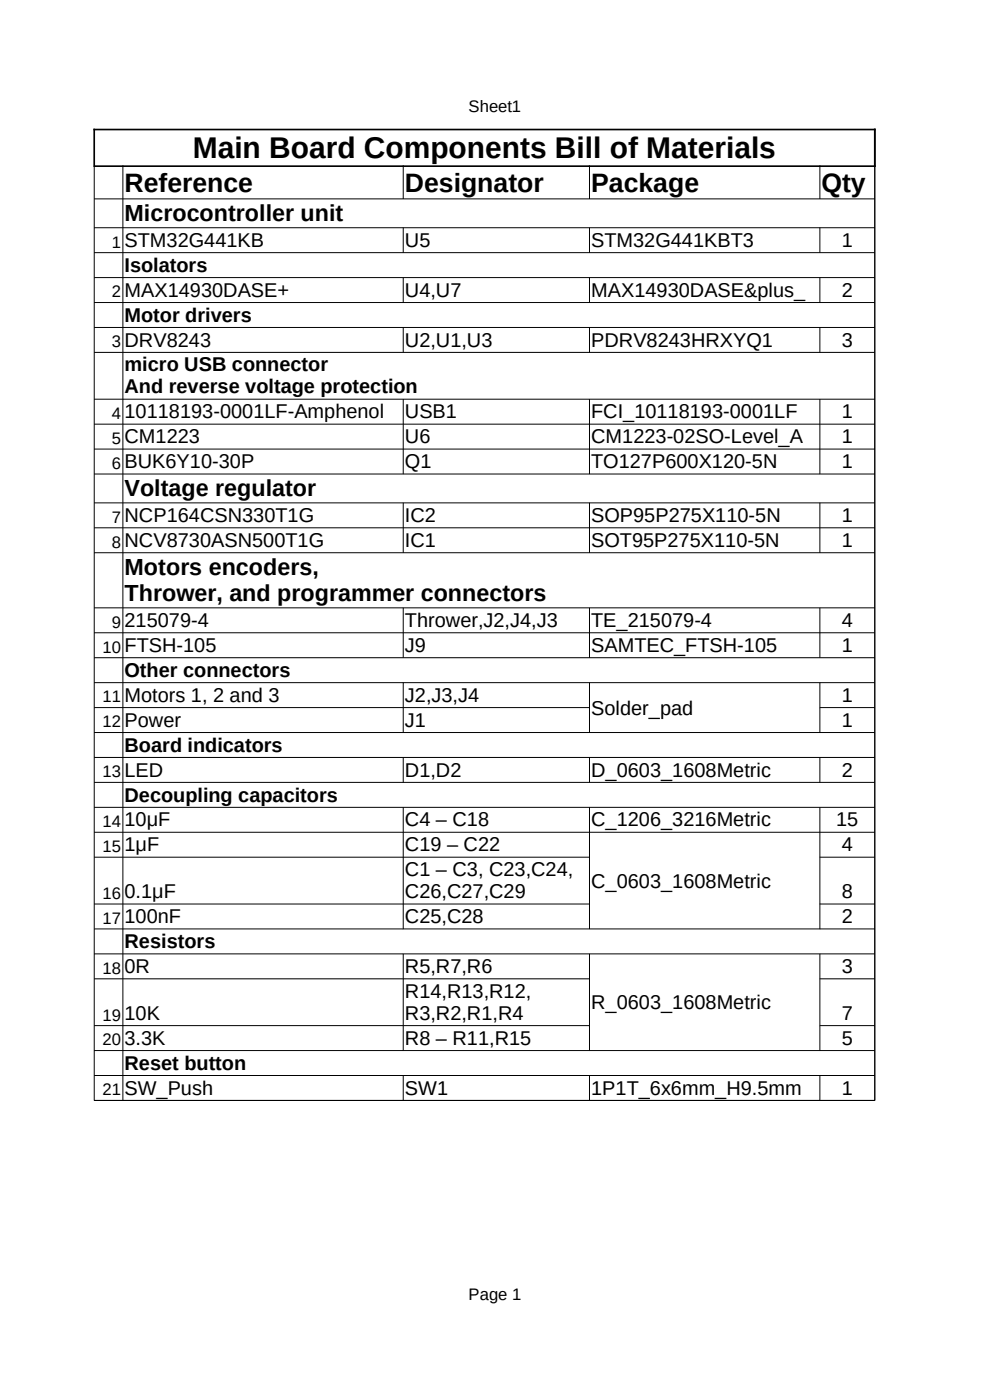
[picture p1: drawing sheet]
<svg xmlns="http://www.w3.org/2000/svg" width="210mm" height="297mm" viewBox="0 0 210 297" stroke-linecap="round" stroke-linejoin="round" font-family="sans-serif">
<defs><g id="words">
<text font-size="6.3" x="40.9" y="33.6">Main Board Components Bill of Materials</text>
<g font-size="5.6">
<text x="26.4" y="40.6">Reference</text>
<text x="85.9" y="40.6">Designator</text>
<text x="125.4" y="40.6">Package</text>
<text x="174.3" y="40.6">Qty</text>
</g>
<g font-size="4.9">
<text x="26.4" y="46.9">Microcontroller unit</text>
<text x="26.4" y="105.3">Voltage regulator</text>
<text x="26.4" y="122">Motors encoders,</text>
<text x="26.4" y="127.5">Thrower, and programmer connectors</text>
</g>
<g font-size="4.2">
<text x="26.4" y="52.4">STM32G441KB</text>
<text x="85.9" y="52.4">U5</text>
<text x="125.4" y="52.4">STM32G441KBT3</text>
<text x="178.6" y="52.4">1</text>
<text x="26.4" y="57.7">Isolators</text>
<text x="26.4" y="63">MAX14930DASE+</text>
<text x="85.9" y="63">U4,U7</text>
<text x="125.4" y="63">MAX14930DASE&amp;plus_</text>
<text x="178.6" y="63">2</text>
<text x="26.4" y="68.3">Motor drivers</text>
<text x="26.4" y="73.6">DRV8243</text>
<text x="85.9" y="73.6">U2,U1,U3</text>
<text x="125.4" y="73.6">PDRV8243HRXYQ1</text>
<text x="178.6" y="73.6">3</text>
<text x="26.4" y="78.7">micro USB connector</text>
<text x="26.4" y="83.5">And reverse voltage protection</text>
<text x="26.4" y="88.8">10118193-0001LF-Amphenol</text>
<text x="85.9" y="88.8">USB1</text>
<text x="125.4" y="88.8">FCI_10118193-0001LF</text>
<text x="178.6" y="88.8">1</text>
<text x="26.4" y="94.1">CM1223</text>
<text x="85.9" y="94.1">U6</text>
<text x="125.4" y="94.1">CM1223-02SO-Level_A</text>
<text x="178.6" y="94.1">1</text>
<text x="26.4" y="99.3">BUK6Y10-30P</text>
<text x="85.9" y="99.3">Q1</text>
<text x="125.4" y="99.3">TO127P600X120-5N</text>
<text x="178.6" y="99.3">1</text>
<text x="26.4" y="110.7">NCP164CSN330T1G</text>
<text x="85.9" y="110.7">IC2</text>
<text x="125.4" y="110.7">SOP95P275X110-5N</text>
<text x="178.6" y="110.7">1</text>
<text x="26.4" y="116">NCV8730ASN500T1G</text>
<text x="85.9" y="116">IC1</text>
<text x="125.4" y="116">SOT95P275X110-5N</text>
<text x="178.6" y="116">1</text>
<text x="26.4" y="133">215079-4</text>
<text x="85.9" y="133">Thrower,J2,J4,J3</text>
<text x="125.4" y="133">TE_215079-4</text>
<text x="178.6" y="133">4</text>
<text x="26.4" y="138.3">FTSH-105</text>
<text x="26.4" y="143.6">Other connectors</text>
<text x="85.9" y="138.3">J9</text>
<text x="125.4" y="138.3">SAMTEC_FTSH-105</text>
<text x="178.6" y="138.3">1</text>
<text x="26.4" y="148.9">Motors 1, 2 and 3</text>
<text x="85.9" y="148.9">J2,J3,J4</text>
<text x="178.6" y="148.9">1</text>
<text x="26.4" y="154.2">Power</text>
<text x="85.9" y="154.2">J1</text>
<text x="125.4" y="151.6">Solder_pad</text>
<text x="178.6" y="154.2">1</text>
<text x="26.4" y="159.5">Board indicators</text>
<text x="26.4" y="164.8">LED</text>
<text x="85.9" y="164.8">D1,D2</text>
<text x="125.4" y="164.8">D_0603_1608Metric</text>
<text x="178.6" y="164.8">2</text>
<text x="26.4" y="170">Decoupling capacitors</text>
<text x="26.4" y="175.3">10μF</text>
<text x="85.9" y="175.3">C4 – C18</text>
<text x="125.4" y="175.3">C_1206_3216Metric</text>
<text x="177.4" y="175.3">15</text>
<text x="26.4" y="180.6">1μF</text>
<text x="85.9" y="180.6">C19 – C22</text>
<text x="85.9" y="185.8">C1 – C3, C23,C24,</text>
<text x="178.6" y="180.6">4</text>
<text x="26.4" y="190.6">0.1μF</text>
<text x="85.9" y="190.6">C26,C27,C29</text>
<text x="125.4" y="188.3">C_0603_1608Metric</text>
<text x="178.6" y="190.6">8</text>
<text x="26.4" y="195.9">100nF</text>
<text x="85.9" y="195.9">C25,C28</text>
<text x="178.6" y="195.9">2</text>
<text x="26.4" y="201.2">Resistors</text>
<text x="26.4" y="206.5">0R</text>
<text x="85.9" y="206.5">R5,R7,R6</text>
<text x="178.6" y="206.5">3</text>
<text x="85.9" y="211.6">R14,R13,R12,</text>
<text x="125.4" y="214.1">R_0603_1608Metric</text>
<text x="26.4" y="216.4">10K</text>
<text x="26.4" y="221.7">3.3K</text>
<text x="85.9" y="221.7">R8 – R11,R15</text>
<text x="85.9" y="216.4">R3,R2,R1,R4</text>
<text x="178.6" y="216.4">7</text>
<text x="178.6" y="221.7">5</text>
<text x="26.4" y="226.9">Reset button</text>
<text x="26.4" y="232.2">SW_Push</text>
<text x="85.9" y="232.2">SW1</text>
<text x="125.4" y="232.2">1P1T_6x6mm_H9.5mm</text>
<text x="178.6" y="232.2">1</text>
</g>
<g font-size="3.5">
<text x="99.4" y="23.7">Sheet1</text>
<text x="23.7" y="52.5">1</text>
<text x="23.7" y="63.1">2</text>
<text x="23.7" y="73.7">3</text>
<text x="23.7" y="88.9">4</text>
<text x="23.7" y="94.2">5</text>
<text x="23.7" y="99.5">6</text>
<text x="23.7" y="110.9">7</text>
<text x="23.7" y="116.2">8</text>
<text x="23.7" y="133.2">9</text>
<text x="21.8" y="138.5">10</text>
<text x="21.8" y="149">11</text>
<text x="21.8" y="154.3">12</text>
<text x="21.8" y="164.9">13</text>
<text x="21.8" y="175.5">14</text>
<text x="21.8" y="180.8">15</text>
<text x="21.8" y="190.7">16</text>
<text x="21.8" y="196">17</text>
<text x="21.8" y="206.6">18</text>
<text x="21.8" y="216.5">19</text>
<text x="21.8" y="221.8">20</text>
<text x="21.8" y="232.4">21</text>
<text x="99.4" y="275.7">Page 1</text>
</g>
</g></defs>
<path d="M19.8 27.5h165.9M20 35.3h165.6M20 27.3v8.1M185.6 27.3v8.1" fill="none" stroke="#000" stroke-width=".35"/>
<g fill="none" stroke="#000" stroke-width=".21">
<path d="M20 35.1v198.4h165.6M26.1 35.1v198.4M85.5 35.1v7.1M125 35.1v7.1M173.9 35.1v7.1M185.6 35.1v198.4M20 42.2h165.6M20 48.3h165.6M20 53.6h165.6M20 58.9h165.6M85.5 48.3v5.3M85.5 58.9v5.3"/>
<path d="M125 48.3v5.3M125 58.9v5.3M173.9 48.3v5.3M173.9 58.9v5.3M20 64.2h165.6M20 69.5h165.6M20 74.8h165.6M85.5 69.5v5.3M125 69.5v5.3M173.9 69.5v5.3M20 84.7h165.6M20 90h165.6"/>
<path d="M20 95.3h165.6M85.5 84.7v15.9M125 84.7v15.9M173.9 84.7v15.9M20 100.6h165.6M20 106.7h165.6M20 112h165.6M20 117.3h165.6M85.5 106.7v10.6M125 106.7v10.6M173.9 106.7v10.6M20 129h165.6"/>
<path d="M20 134.2h165.6M20 139.5h165.6M85.5 128.9v10.7M125 128.9v10.7M173.9 128.9v10.7M20 144.8h165.6M20 150.1h105.1M20 155.4h165.6M85.5 144.8v10.6M125 144.8v10.6M173.9 150.1h11.7M173.9 144.8v10.6"/>
<path d="M20 160.7h165.6M20 166h165.6M20 171.3h165.6M20 176.6h165.6M85.5 160.7v5.3M85.5 171.3v25.8M125 160.7v5.3M125 171.3v25.8M173.9 160.7v5.3M173.9 171.3v25.8M20 181.9h105.1M20 191.8h105.1"/>
<path d="M20 197.1h165.6M173.9 181.9h11.7M173.9 191.8h11.7M20 202.4h165.6M20 207.7h105.1M20 217.6h105.1M85.5 202.3v20.6M125 202.3v20.6M173.9 207.7h11.7M173.9 217.6h11.7M173.9 202.3v20.6M20 222.9h165.6"/>
<path d="M20 228.2h165.6M85.5 228.1v5.4M125 228.1v5.4M173.9 228.1v5.4"/>
</g>
<use href="#words"/>
</svg>
